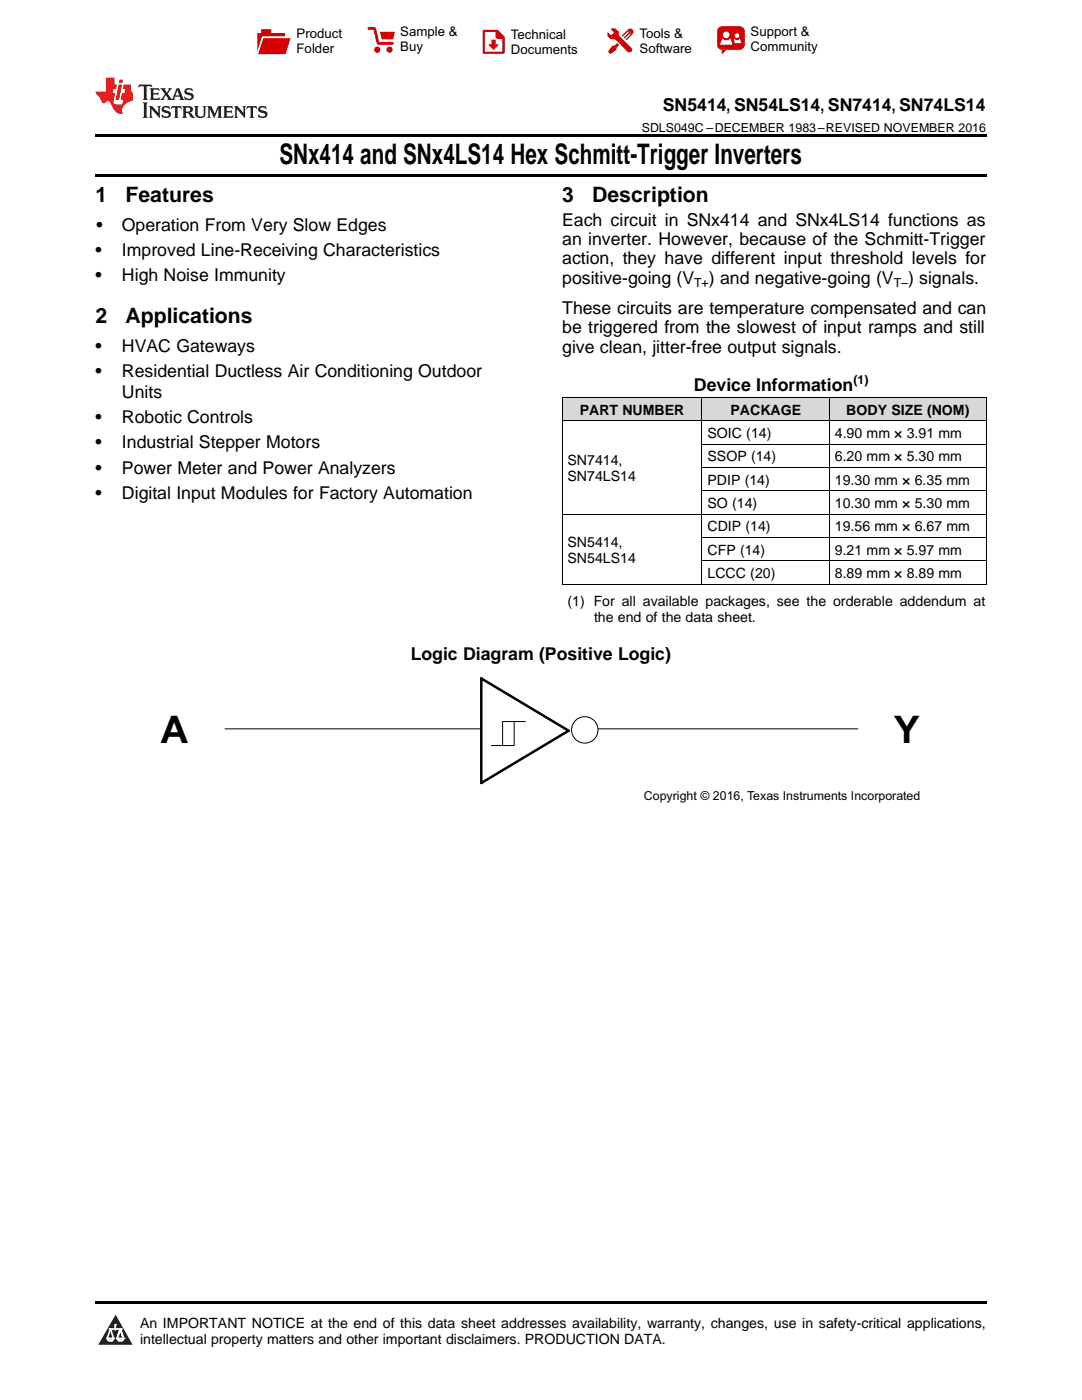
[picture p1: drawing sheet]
<svg xmlns="http://www.w3.org/2000/svg" width="216mm" height="279mm" viewBox="0 0 216 279" stroke-linecap="round" stroke-linejoin="round" font-family="sans-serif">
<defs><g id="words">
<g font-size="7.6">
<text x="32.1" y="148.2">A</text>
<text x="178.4" y="148.2">Y</text>
</g>
<text font-size="5.6" x="55.7" y="32.8">SNx414 and SNx4LS14 Hex Schmitt-Trigger Inverters</text>
<g font-size="4.2">
<text x="19" y="40.4">1</text>
<text x="25" y="40.4">Features</text>
<text x="112.2" y="40.4">3</text>
<text x="118.2" y="40.4">Description</text>
<text x="19" y="64.5">2</text>
<text x="25" y="64.5">Applications</text>
</g>
<g font-size="3.5">
<text x="132.3" y="22.2">SN5414, SN54LS14, SN7414, SN74LS14</text>
<text x="19.2" y="46.1">•</text>
<text x="24.3" y="46.1">Operation From Very Slow Edges</text>
<text x="112.2" y="45">Each circuit in SNx414 and SNx4LS14 functions as</text>
<text x="19" y="51.1">•</text>
<text x="24.3" y="51.1">Improved Line-Receiving Characteristics</text>
<text x="112.2" y="48.9">an inverter. However, because of the Schmitt-Trigger</text>
<text x="112.2" y="52.8">action, they have different input threshold levels for</text>
<text x="19" y="56.1">•</text>
<text x="24.3" y="56.1">High Noise Immunity</text>
<text x="112.2" y="56.7">positive-going (V</text>
<text x="141.4" y="56.7">) and negative-going (V</text>
<text x="181.2" y="56.7">) signals.</text>
<text x="112.2" y="62.6">These circuits are temperature compensated and can</text>
<text x="19" y="70.2">•</text>
<text x="24.3" y="70.2">HVAC Gateways</text>
<text x="112.2" y="66.5">be triggered from the slowest of input ramps and still</text>
<text x="112.2" y="70.4">give clean, jitter-free output signals.</text>
<text x="19" y="75.2">•</text>
<text x="24.3" y="75.2">Residential Ductless Air Conditioning Outdoor</text>
<text x="24.3" y="79.5">Units</text>
<text x="138.5" y="78.1">Device Information</text>
<text x="19" y="84.5">•</text>
<text x="19" y="89.5">•</text>
<text x="24.3" y="84.5">Robotic Controls</text>
<text x="24.3" y="89.5">Industrial Stepper Motors</text>
<text x="19" y="94.5">•</text>
<text x="24.3" y="94.5">Power Meter and Power Analyzers</text>
<text x="19" y="99.5">•</text>
<text x="24.3" y="99.5">Digital Input Modules for Factory Automation</text>
<text x="82" y="131.8">Logic Diagram (Positive Logic)</text>
</g>
<g font-size="2.8">
<text x="115.7" y="82.8">PART NUMBER</text>
<text x="145.8" y="82.8">PACKAGE</text>
<text x="168.9" y="82.8">BODY SIZE (NOM)</text>
<text x="141.2" y="87.4">SOIC (14)</text>
<text x="166.6" y="87.4">4.90 mm × 3.91 mm</text>
<text x="113.2" y="92.8">SN7414,</text>
<text x="113.2" y="96">SN74LS14</text>
<text x="141.2" y="92.1">SSOP (14)</text>
<text x="166.6" y="92.1">6.20 mm × 5.30 mm</text>
<text x="141.2" y="96.7">PDIP (14)</text>
<text x="141.2" y="101.4">SO (14)</text>
<text x="166.6" y="96.7">19.30 mm × 6.35 mm</text>
<text x="166.6" y="101.4">10.30 mm × 5.30 mm</text>
<text x="141.2" y="106">CDIP (14)</text>
<text x="166.6" y="106">19.56 mm × 6.67 mm</text>
<text x="113.2" y="109.1">SN5414,</text>
<text x="113.2" y="112.3">SN54LS14</text>
<text x="141.2" y="110.7">CFP (14)</text>
<text x="166.6" y="110.7">9.21 mm × 5.97 mm</text>
<text x="141.2" y="115.4">LCCC (20)</text>
<text x="166.6" y="115.4">8.89 mm × 8.89 mm</text>
<text x="113.2" y="120.9">(1) For all available packages, see the orderable addendum at</text>
<text x="118.5" y="124">the end of the data sheet.</text>
<text x="27.9" y="265">An IMPORTANT NOTICE at the end of this data sheet addresses availability, warranty, changes, use in safety-critical applications,</text>
<text x="27.9" y="268.2">intellectual property matters and other important disclaimers. PRODUCTION DATA.</text>
</g>
<g font-size="2.6">
<text x="59.2" y="7.6">Product</text>
<text x="59.2" y="10.6">Folder</text>
<text x="79.9" y="7.3">Sample &amp;</text>
<text x="79.9" y="10.2">Buy</text>
<text x="101.9" y="7.8">Technical</text>
<text x="101.9" y="10.8">Documents</text>
<text x="127.6" y="7.6">Tools &amp;</text>
<text x="127.6" y="10.6">Software</text>
<text x="149.8" y="7.2">Support &amp;</text>
<text x="149.8" y="10.2">Community</text>
</g>
<g font-size="2.5">
<text x="128.1" y="26.3">SDLS049C –DECEMBER 1983–REVISED NOVEMBER 2016</text>
<text x="138.5" y="57.4">T+</text>
<text x="178.3" y="57.4">T–</text>
<text x="170.3" y="76.7">(1)</text>
<text x="128.5" y="159.7">Copyright © 2016, Texas Instruments Incorporated</text>
</g>
</g></defs>
<g fill="#d8d8d8">
<path d="M112.2 79.4h27.9v4.6h-27.9z"/>
<path d="M140.1 79.4h25.4v4.6h-25.4z"/>
<path d="M165.5 79.4h31.3v4.6h-31.3z"/>
</g>
<path d="M23.1 262.4l3.4 6h-6.9z" fill="#231f20"/>
<path d="M21.4 267.1h1.2l-.3 .5h-.3a.55 .55 0 0 1-.6-.5z" fill-rule="evenodd" fill="#fff"/>
<path d="M21.4 267.1h1.2l-.3 .5h-.3a.55 .55 0 0 1-.6-.5z" fill="none" stroke="#231f20" stroke-width=".34"/>
<path d="M21.4 267.1l1.2 .1-.3 .4h-.5z" fill="none" stroke="#fff" stroke-width=".34"/>
<path d="M23 265.3h.1" fill="none" stroke="#fff" stroke-width=".34"/>
<path d="M23 264.4v.9z" fill="#fff"/>
<path d="M23 264.4v.9z" fill="none" stroke="#fff" stroke-width=".34"/>
<circle cx="23" cy="264.4" r=".17" fill="#fff"/>
<path d="M21.9 265.2h.1" fill="none" stroke="#fff" stroke-width=".34"/>
<path d="M21.9 265.2h2.3z" fill="#fff"/>
<path d="M21.9 265.2h2.3z" fill="none" stroke="#fff" stroke-width=".34"/>
<circle cx="24.2" cy="265.2" r=".17" fill="#fff"/>
<path d="M23.3 267.1h.1" fill="none" stroke="#fff" stroke-width=".34"/>
<path d="M24 265.2l-.7 1.9z" fill="#fff"/>
<path d="M24 265.2l-.7 1.9z" fill="none" stroke="#fff" stroke-width=".34"/>
<path d="M24 265.2l.7 1.9z" fill="#fff"/>
<path d="M24 265.2l.7 1.9z" fill="none" stroke="#fff" stroke-width=".34"/>
<path d="M24.6 267.1h.1" fill="none" stroke="#fff" stroke-width=".34"/>
<circle cx="21.4" cy="267.1" r=".17" fill="#fff"/>
<path d="M22.1 265.2l-.7 1.9z" fill="#fff"/>
<path d="M22.1 265.2l-.7 1.9z" fill="none" stroke="#fff" stroke-width=".34"/>
<path d="M22.1 265.2l.5 1.9z" fill="#fff"/>
<path d="M22.1 265.2l.5 1.9z" fill="none" stroke="#fff" stroke-width=".34"/>
<circle cx="22.6" cy="267.1" r=".17" fill="#fff"/>
<path d="M23.4 267.1h1.3a.65 .65 0 0 1-.7 .5 .65 .65 0 0 1-.6-.5z" fill-rule="evenodd" fill="#fff"/>
<path d="M23.4 267.1h1.3a.65 .65 0 0 1-.7 .5 .65 .65 0 0 1-.6-.5z" fill="none" stroke="#231f20" stroke-width=".34"/>
<path d="M23.4 267.1h1.3l-.4 .5h-.6z" fill="none" stroke="#fff" stroke-width=".34"/>
<path d="M23.3 267.1h.1" fill="none" stroke="#fff" stroke-width=".34"/>
<circle cx="24.7" cy="267.1" r=".17" fill="#fff"/>
<path d="M19 259.7h177.8v.5h-177.8z" fill="#000"/>
<path d="M44.9 145.5h51.1M119.3 145.5h51.9" fill="none" stroke="#000" stroke-width=".2"/>
<path d="M96 135.4l17.5 10.4-17.5 10.5z" fill="none" stroke="#000" stroke-width=".5"/>
<path d="M100.3 144h2.3v4.8h-2.3z" fill="#fff"/>
<path d="M98 148.8h2.3zM100.3 144h2.3v4.8h-2.3zM102.6 144h2.3" fill="none" stroke="#000" stroke-width=".2"/>
<circle cx="116.7" cy="145.7" r="2.63" fill="#fff"/>
<g fill="none" stroke="#000" stroke-width=".2">
<path d="M112.2 79.3h84.6M112.2 79.3v37.3M140.1 79.3v37.3M165.5 79.3v37.3M196.8 79.3v37.3M112.2 84h84.6M140.1 97.9h56.7M140.1 93.3h56.7M140.1 88.6h56.7M112.2 116.6h84.6M112.2 102.6h84.6M140.1 111.9h56.7"/>
<path d="M140.1 107.3h56.7"/>
<circle cx="116.7" cy="145.7" r="2.63"/>
</g>
<path d="M19 34.8h177.8v.5h-177.8zM19 26.8h177.8v.6h-177.8zM112.2 116.6h.1zM165.4 116.6h.1zM196.7 116.6h.1z" fill="#000"/>
<path d="M27.7 16.9l-.1 .6 .6-.3h.5v.2v2.2l-.2 .4h1l-.2-.4v-2.2v-.2h.5l.6 .3-.2-.6zM29.9 17.6l.2 .4v1.6l-.2 .4h1.9l.1-.6a1.09 1.09 0 0 1-1.3 .1v-.6h.6l.4 .2v-.7l-.2 .2h-.8v-.6l.2-.1a1.01 1.01 0 0 1 1 .3l-.1-.6zM32 17.6l.9 1.2-1 1.2h.9l-.2-.3 .5-.7 .5 .7-.3 .3h1.7l-.2-.3 .1-.4h1l.1 .4-.2 .3h1l-.3-.4-.7-2h-.5l-1 2.2-.8-1.1 .9-1.1h-.9l.2 .2-.4 .7-.4-.7 .2-.2zM35.4 18l.4 1h-.8zM37 17.7a.66 .66 0 0 0-.2 .8 .66 .66 0 0 0 .6 .4l.7 .2 .1 .2a.8 .8 0 0 1-.7 .4 .8 .8 0 0 1-.7-.5l.1 .8 .2-.2a.94 .94 0 0 0 1.1 .1 .94 .94 0 0 0 .4-.9 1.48 1.48 0 0 0-1.3-.6v-.4a1.1 1.1 0 0 1 1.2 .2l-.2-.6-.2 .1-.5-.1zM28.5 20.4l.2 .4v2.3l-.2 .4h1l-.2-.4v-2.3l.2-.4zM29.7 21.2l.2 .4v1.5l-.2 .4h.8l-.3-.4 .1-1.3 1.6 1.8v-2l.2-.4h-.7l.2 .2v1.1l-1.2-1.3zM32.5 21.3a.66 .66 0 0 0-.2 .8 .66 .66 0 0 0 .6 .4l.6 .2 .2 .2a.8 .8 0 0 1-.8 .4 .8 .8 0 0 1-.7-.5l.2 .7 .2-.1a.94 .94 0 0 0 1 .1 .94 .94 0 0 0 .5-1 1.47 1.47 0 0 0-1.3-.6l-.1-.3a1.1 1.1 0 0 1 1.3 .2l-.2-.6-.2 .1-.5-.2zM34.3 21.2l-.2 .6a.64 .64 0 0 1 .8-.3v1.6l-.2 .4h1l-.3-.4 .1-1.6a.66 .66 0 0 1 .8 .3l-.2-.6zM36.3 21.2l.3 .4v1.5l-.3 .4h1l-.2-.2v-.7h.5l.1 .1a.8 .8 0 0 0 1.2 .7l-1-1a.62 .62 0 0 0 .6-.5 .62 .62 0 0 0-.6-.7zM37.1 21.5h.1a.48 .48 0 0 1 .6 0 .48 .48 0 0 1 .1 .6l-.2 .1-.6 .1zM38.7 21.2l.2 .2a2.29 2.29 0 0 0 .4 2 1.05 1.05 0 0 0 1.7-.7v-1.3l.2-.2h-.8l.2 .4v1.1a.61 .61 0 0 1-.6 .6 .61 .61 0 0 1-.6-.6v-1.1l.3-.4zM41.3 21.2l.3 .4v1.5l-.3 .4h.8l-.2-.4v-1.4l.8 1.9 .9-1.9v1.4l-.2 .4h.9l-.2-.4v-1.5l.2-.4h-.8l-.7 1.5-.6-1.5zM44.5 21.2l.2 .4v1.5l-.2 .4h1.9l.2-.6a1.1 1.1 0 0 1-1.4 .2v-.7h.6l.4 .2v-.6l-.2 .1-.8 .1v-.6l.2-.1a1.02 1.02 0 0 1 1.1 .2l-.2-.5zM46.7 21.2l.2 .4v1.5l-.2 .4h.8l-.3-.4 .1-1.3 1.6 1.8v-2l.2-.4h-.7l.2 .2v1.1l-1.2-1.3zM49.3 21.2l-.1 .6a.64 .64 0 0 1 .8-.3v1.6l-.3 .4h1l-.2-.4v-1.6a.66 .66 0 0 1 .8 .3l-.1-.6zM51.7 21.3a.66 .66 0 0 0-.2 .7 .66 .66 0 0 0 .7 .5l.6 .2 .1 .2a.8 .8 0 0 1-.7 .4 .8 .8 0 0 1-.7-.5l.1 .7 .2-.1a.94 .94 0 0 0 1.1 .1 .94 .94 0 0 0 .4-1 1.48 1.48 0 0 0-1.2-.6l-.1-.3a1.1 1.1 0 0 1 1.2 .2l-.2-.6-.1 .1-.6-.2z" fill="#231f20"/>
<path d="M21.1 15.5v2.8h-2v.4l.9 .9a.96 .96 0 0 0 1 1 .59 .59 0 0 1 .5-.4 .59 .59 0 0 1 .5 .3l.4 .8a1.61 1.61 0 0 0 2.1 1.3 1.63 1.63 0 0 1 1.1-2.2l.9-.3v-1.5a1.6 1.6 0 0 1-.4-1.7h-1.4l-.2 .9h.5l-.2 .8h-.5l-.2 1v.3h.5l-.2 .9h-.7a.74 .74 0 0 1-1-.6l.3-1.6h-.5l.2-.8h.5l.1-.9h-.4v-1.4zM23.7 16.9l-.7 3h.8l.6-3zM23.8 15.9l-.1 .7h.7l.2-.7z" fill="#ee1d23"/>
<g fill="#d60000">
<path d="M52.1 5.8h2v.8h2.8v4.2h-5.5v-4.2h.7z" fill-rule="evenodd"/>
<path d="M52.4 7.5h5.6l-1 3.3h-5.6z" fill-rule="evenodd"/>
</g>
<path d="M52.4 7.4h5.7l-.1 .1h-5.5l-1.1 3.3z" fill-rule="evenodd" fill="#fff"/>
<path d="M52.4 7.4h5.7l-.1 .1h-5.5l-1.1 3.3z" fill="none" stroke="#fff" stroke-width=".2"/>
<path d="M73.6 5.7h1.1l.7 2.9h2.9" fill="none" stroke="#d60000" stroke-width=".55"/>
<g fill="#d60000">
<path d="M75.8 6.3h3l-.4 1.6h-2.2z" fill-rule="evenodd"/>
<circle cx="75.3" cy="9.9" r=".62"/>
<circle cx="77.7" cy="9.9" r=".62"/>
</g>
<path d="M96.5 6.2h2.7l1.3 1.2v3.1h-4z" fill="none" stroke="#d60000" stroke-width=".44"/>
<g fill="#d60000">
<path d="M98.1 7.9h.8v1h.5l-.9 1.1-1-1v-.1h.6z" fill-rule="evenodd"/>
<path d="M98.9 6.2h.3l1.3 1.2v.4h-1.3l-.3-.4z" fill-rule="evenodd"/>
<path d="M121.9 5.7h.8l.7 .6 .1 .7 2.5 2.5-.8 .8-2.3-2.3-1.1-.2-.6-.6v-.8l.7 .6 .5-.4v-.2l-.5-.5z" fill-rule="evenodd"/>
<path d="M122.2 9.1h.4l.5-.5 .4 .4-.5 .5v.4l-1.2 .9-.5-.5z" fill-rule="evenodd"/>
<path d="M125.3 5.9a.67 .67 0 0 1 .9 0 .67 .67 0 0 1 0 .9z" fill-rule="evenodd"/>
<path d="M125.3 5.9l.9 .9-1.2 1.2h-.2v-.2l1-.9v-.2h-.2l-.9 1h-.2v-.2l.9-1 .1-.2h-.3l-.9 1h-.2v-.2z" fill-rule="evenodd"/>
<circle cx="125.6" cy="9.9" r=".54"/>
</g>
<path d="M123.3 6.3v.7" fill="none" stroke="#d60000" stroke-width=".2"/>
<g fill="#d60000">
<path d="M143.4 5.5l.6-.2h3.6a.95 .95 0 0 1 1 .9v2.8a.95 .95 0 0 1-1 .9h-3.6a.95 .95 0 0 1-.9-.9v-2.8z" fill-rule="evenodd"/>
<path d="M144 9.9h.9l-.7 .9h-.2z" fill-rule="evenodd"/>
</g>
<g fill="#fff">
<path d="M146.6 8.6h1.3z"/>
<path d="M144.1 7.8h.3l.1 .2h.8l.2-.2h.3l.4 1.1h-2.5z" fill-rule="evenodd"/>
<path d="M146.4 7.8h.3l.1 .2h.5l.2-.2h.2l.2 .8h-1.3z" fill-rule="evenodd"/>
<circle cx="144.9" cy="6.9" r=".65"/>
<circle cx="147" cy="7.1" r=".48"/>
</g>
<use href="#words"/>
</svg>
